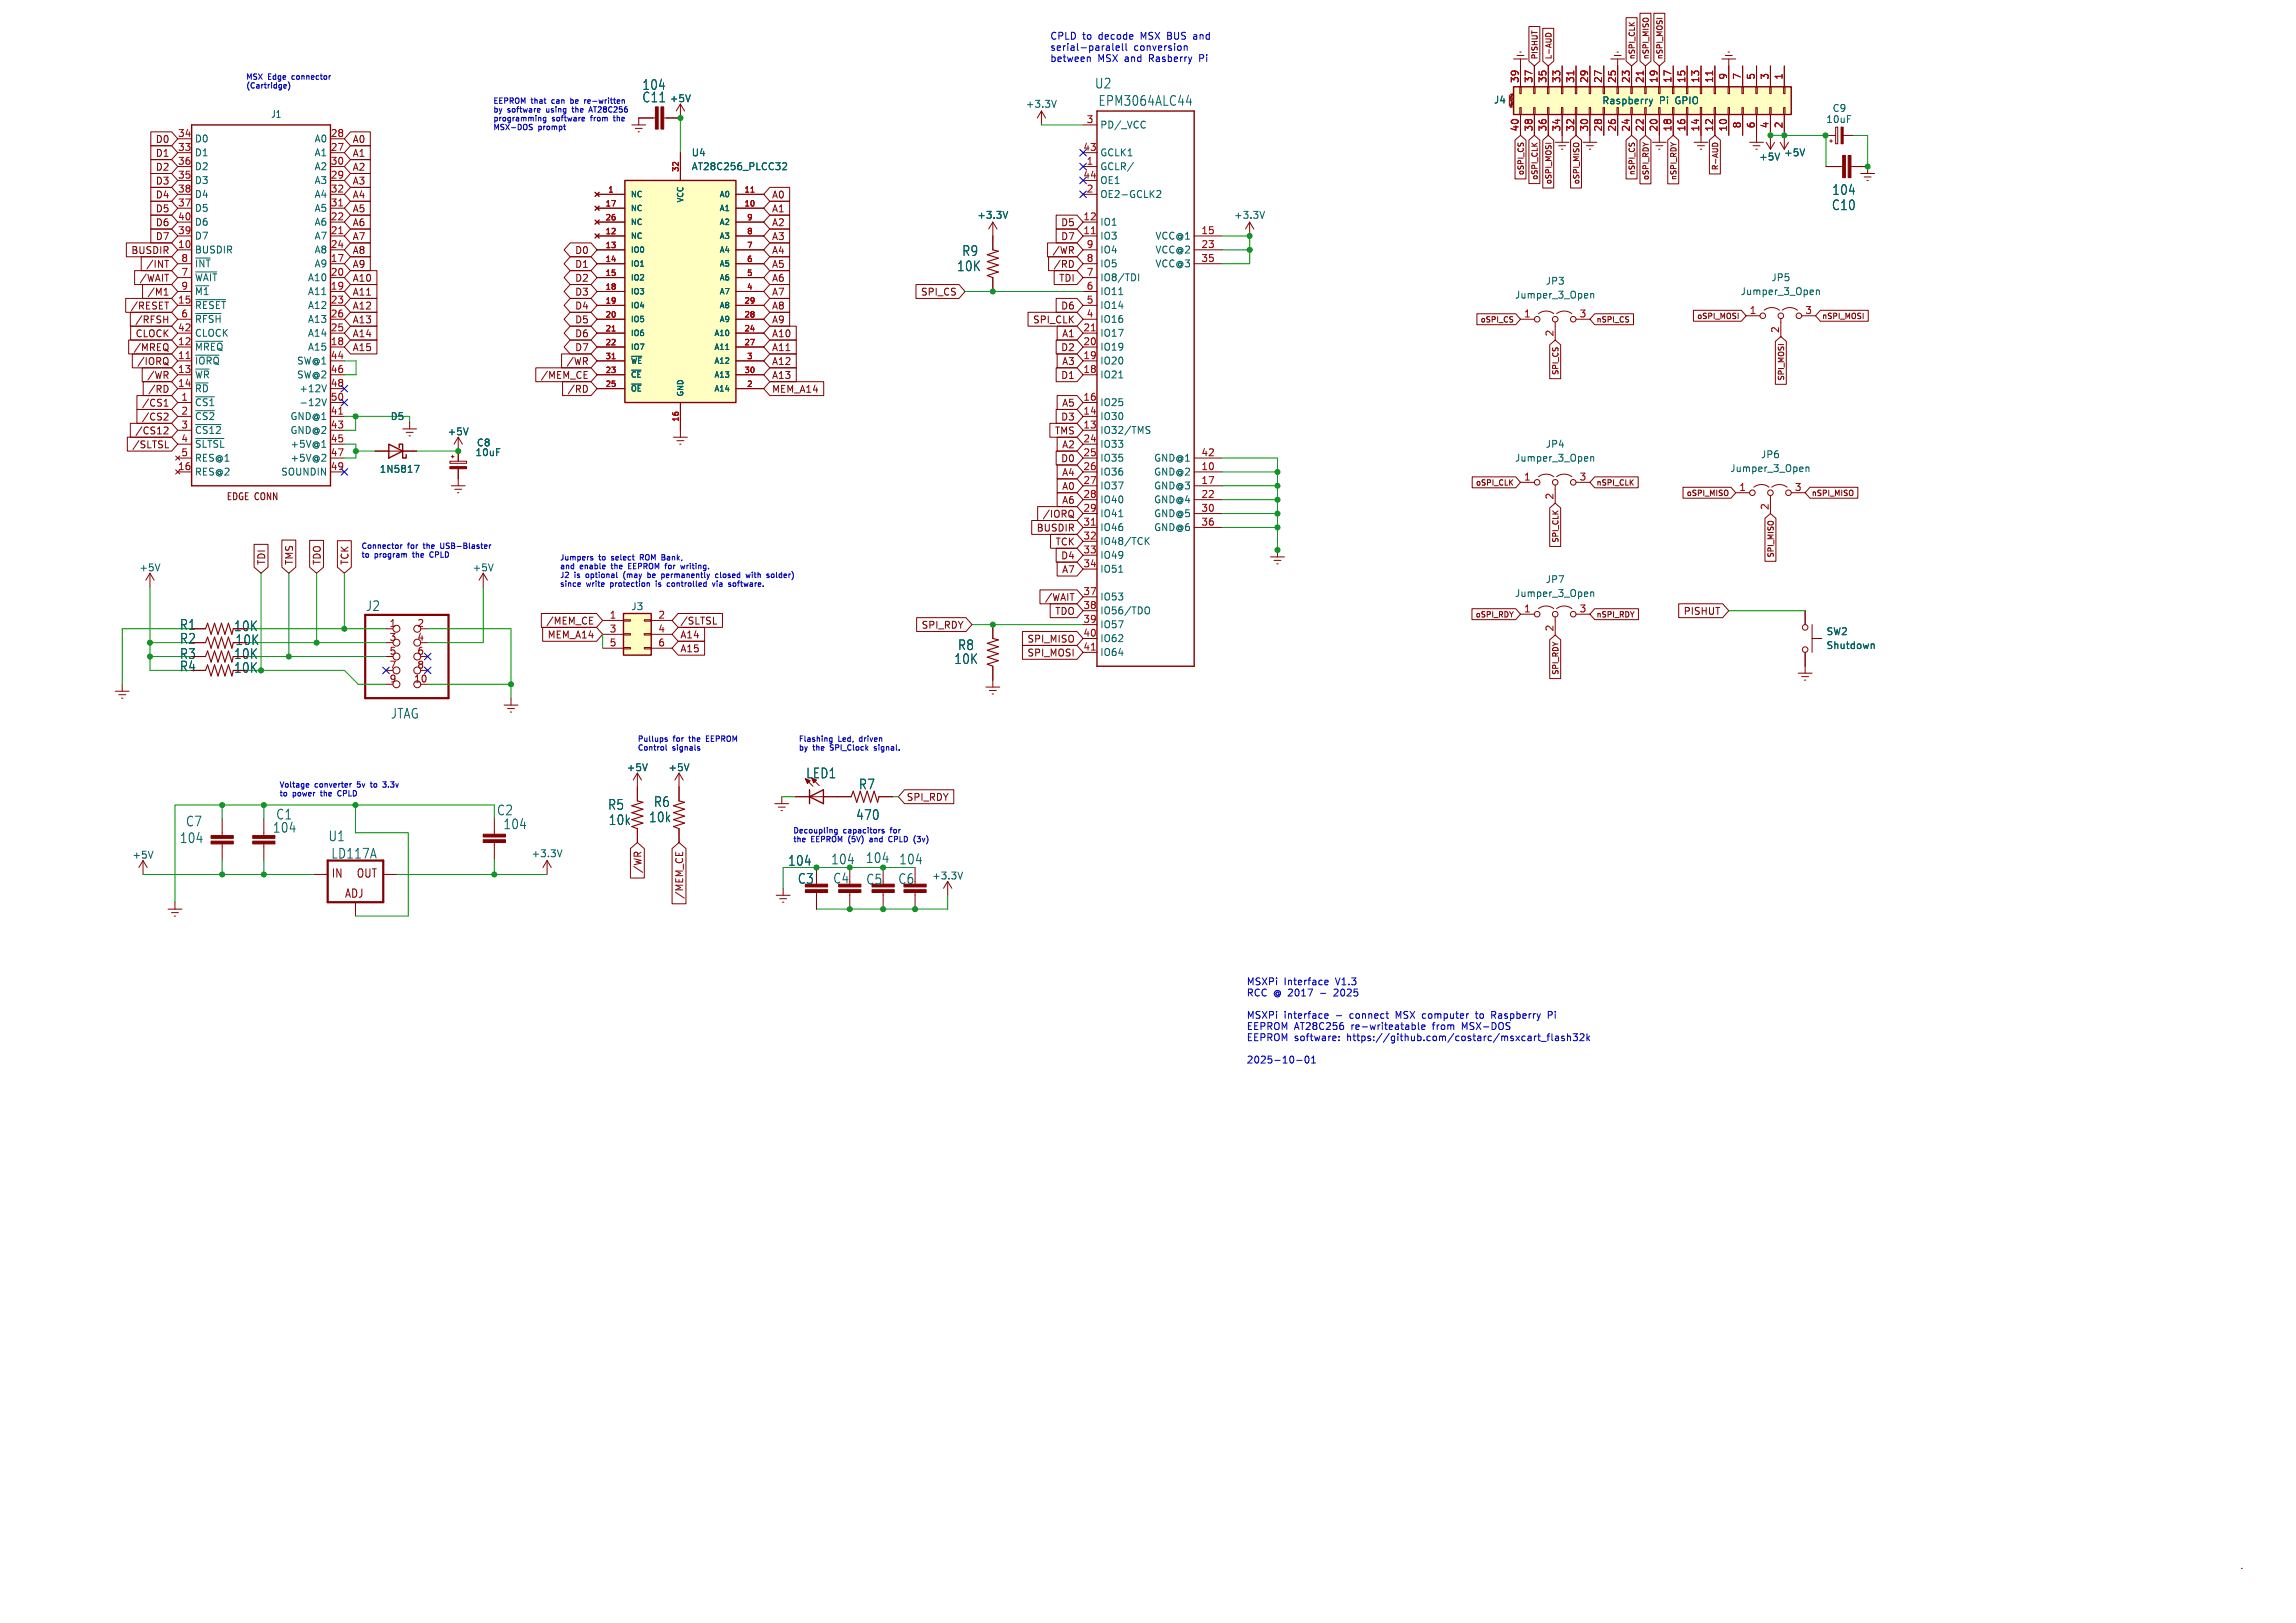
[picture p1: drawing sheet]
<svg xmlns="http://www.w3.org/2000/svg" width="420mm" height="297mm" viewBox="0 0 420 297" stroke-linecap="round" stroke-linejoin="round" font-family="sans-serif">
<defs><g id="words">
<g font-size="2.5" fill="#006464">
<text x="117.4" y="16.7">104</text>
<text x="200.2" y="16.4">U2</text>
<text x="117.4" y="18.9">C11</text>
<text x="200.8" y="19.6">EPM3064ALC44</text>
<text x="335.1" y="35.9">104</text>
<text x="335" y="38.7">C10</text>
<text x="175.9" y="47">R9</text>
<text x="175" y="49.8">10K</text>
<text x="66.9" y="112">J2</text>
<text x="32.8" y="118">R2</text>
<text x="32.8" y="115.5">R1</text>
<text x="175.1" y="119.2">R8</text>
<text x="32.8" y="120.8">R3</text>
<text x="32.8" y="123.1">R4</text>
<text x="42.7" y="120.8">10K</text>
<text x="174.5" y="121.7">10K</text>
<text x="71.4" y="131.7">JTAG</text>
<text x="147.4" y="142.6">LED1</text>
<text x="111.1" y="148.4">R5</text>
<text x="119.5" y="147.9">R6</text>
<text x="157" y="144.7">R7</text>
<text x="32.8" y="154.5">104</text>
<text x="33.9" y="151.4">C7</text>
<text x="49.8" y="152.6">104</text>
<text x="50.4" y="150.2">C1</text>
<text x="60" y="154.2">U1</text>
<text x="92" y="152">104</text>
<text x="111.3" y="151.2">10k</text>
<text x="118.6" y="150.7">10k</text>
<text x="156.5" y="150.3">470</text>
<text x="60.5" y="157.3">LD117A</text>
<text x="144.1" y="158.6">104</text>
<text x="145.9" y="161.9">C3</text>
<text x="152.3" y="161.9">C4</text>
<text x="158.3" y="158.1">104</text>
<text x="164.2" y="162">C6</text>
<text x="164.4" y="158.4">104</text>
<text x="158.4" y="162.1">C5</text>
</g>
<g font-size="2.5" fill="#840000">
<text x="42.7" y="115.7">10K</text>
<text x="43" y="118.3">10K</text>
<text x="42.7" y="123.3">10K</text>
</g>
<g font-size="2.5" fill="#009600">
<text x="90.8" y="149.4">C2</text>
<text x="151.9" y="158.4">104</text>
</g>
<g font-size="2.1" fill="#840000">
<text x="60.6" y="160.8">IN</text>
<text x="65.2" y="160.8">OUT</text>
<text x="63" y="164.5">ADJ</text>
</g>
<g font-size="1.8" fill="#0000c2">
<text x="192" y="7.3">CPLD</text>
<text x="192" y="9.4">serial-paralell</text>
<text x="192" y="11.4">between</text>
<text x="198" y="7.3">to</text>
<text x="200.8" y="11.4">MSX and</text>
<text x="201.1" y="7.3">decode</text>
<text x="207.4" y="9.4">conversion</text>
<text x="209" y="7.3">MSX BUS</text>
<text x="210.5" y="11.4">Rasberry</text>
<text x="219" y="7.3">and</text>
<text x="219.9" y="11.4">Pi</text>
<text x="228" y="180.4">MSXPi</text>
<text x="228" y="182.4">RCC @ 2017</text>
<text x="234.9" y="180.4">Interface</text>
<text x="241.8" y="182.4">-</text>
<text x="244.5" y="180.4">V1.3</text>
<text x="244.5" y="182.4">2025</text>
<text x="228" y="186.5">MSXPi</text>
<text x="228" y="188.6">EEPROM AT28C256</text>
<text x="228" y="190.6">EEPROM software:</text>
<text x="234.9" y="186.5">interface</text>
<text x="244.5" y="186.5">-</text>
<text x="246.5" y="190.6">https://github.com/costarc/msxcart_flash32k</text>
<text x="247.2" y="186.5">connect</text>
<text x="247.3" y="188.6">re-writeatable</text>
<text x="255.8" y="186.5">MSX computer</text>
<text x="262.4" y="188.6">from</text>
<text x="267.9" y="188.6">MSX-DOS</text>
<text x="270.9" y="186.5">to</text>
<text x="273.9" y="186.5">Raspberry</text>
<text x="284.4" y="186.5">Pi</text>
<text x="228" y="194.7">2025-10-01</text>
</g>
<g font-size="1.8" fill="#a90000">
<text x="277.9" y="15.3" transform="rotate(-90 277.9 15.3)">39</text>
<text x="280.4" y="15.3" transform="rotate(-90 280.4 15.3)">37</text>
<text x="283" y="15.3" transform="rotate(-90 283 15.3)">35</text>
<text x="285.5" y="15.3" transform="rotate(-90 285.5 15.3)">33</text>
<text x="288" y="15.3" transform="rotate(-90 288 15.3)">31</text>
<text x="290.6" y="15.3" transform="rotate(-90 290.6 15.3)">29</text>
<text x="293.1" y="15.3" transform="rotate(-90 293.1 15.3)">27</text>
<text x="295.7" y="15.3" transform="rotate(-90 295.7 15.3)">25</text>
<text x="298.2" y="15.3" transform="rotate(-90 298.2 15.3)">23</text>
<text x="300.7" y="15.3" transform="rotate(-90 300.7 15.3)">21</text>
<text x="303.3" y="15.3" transform="rotate(-90 303.3 15.3)">19</text>
<text x="305.8" y="15.3" transform="rotate(-90 305.8 15.3)">17</text>
<text x="308.4" y="15.3" transform="rotate(-90 308.4 15.3)">15</text>
<text x="310.9" y="15.3" transform="rotate(-90 310.9 15.3)">13</text>
<text x="313.4" y="15.3" transform="rotate(-90 313.4 15.3)">11</text>
<text x="316" y="14.7" transform="rotate(-90 316 14.7)">9</text>
<text x="318.5" y="14.7" transform="rotate(-90 318.5 14.7)">7</text>
<text x="321.1" y="14.7" transform="rotate(-90 321.1 14.7)">5</text>
<text x="323.6" y="14.7" transform="rotate(-90 323.6 14.7)">3</text>
<text x="326.1" y="14.7" transform="rotate(-90 326.1 14.7)">1</text>
<text x="198.7" y="22.6">3</text>
<text x="318.5" y="23.6" transform="rotate(-90 318.5 23.6)">8</text>
<text x="321.1" y="23.6" transform="rotate(-90 321.1 23.6)">6</text>
<text x="323.6" y="23.6" transform="rotate(-90 323.6 23.6)">4</text>
<text x="326.1" y="23.6" transform="rotate(-90 326.1 23.6)">2</text>
<text x="32.5" y="25.1">34</text>
<text x="32.5" y="27.7">33</text>
<text x="60.4" y="25.1">28</text>
<text x="60.4" y="27.7">27</text>
<text x="198.1" y="27.7">43</text>
<text x="277.9" y="24.2" transform="rotate(-90 277.9 24.2)">40</text>
<text x="280.4" y="24.2" transform="rotate(-90 280.4 24.2)">38</text>
<text x="283" y="24.2" transform="rotate(-90 283 24.2)">36</text>
<text x="285.5" y="24.2" transform="rotate(-90 285.5 24.2)">34</text>
<text x="288" y="24.2" transform="rotate(-90 288 24.2)">32</text>
<text x="290.6" y="24.2" transform="rotate(-90 290.6 24.2)">30</text>
<text x="293.1" y="24.2" transform="rotate(-90 293.1 24.2)">28</text>
<text x="295.7" y="24.2" transform="rotate(-90 295.7 24.2)">26</text>
<text x="298.2" y="24.2" transform="rotate(-90 298.2 24.2)">24</text>
<text x="300.7" y="24.2" transform="rotate(-90 300.7 24.2)">22</text>
<text x="303.3" y="24.2" transform="rotate(-90 303.3 24.2)">20</text>
<text x="305.8" y="24.2" transform="rotate(-90 305.8 24.2)">18</text>
<text x="308.4" y="24.2" transform="rotate(-90 308.4 24.2)">16</text>
<text x="310.9" y="24.2" transform="rotate(-90 310.9 24.2)">14</text>
<text x="313.4" y="24.2" transform="rotate(-90 313.4 24.2)">12</text>
<text x="316" y="24.2" transform="rotate(-90 316 24.2)">10</text>
<text x="32.5" y="30.2">36</text>
<text x="32.5" y="32.8">35</text>
<text x="32.5" y="35.3">38</text>
<text x="60.4" y="30.2">30</text>
<text x="60.4" y="32.8">29</text>
<text x="60.4" y="35.3">32</text>
<text x="198.1" y="32.8">44</text>
<text x="198.7" y="30.2">1</text>
<text x="198.7" y="35.3">2</text>
<text x="32.5" y="37.8">37</text>
<text x="32.5" y="40.4">40</text>
<text x="60.4" y="37.8">31</text>
<text x="60.4" y="40.4">22</text>
<text x="198.1" y="40.4">12</text>
<text x="32.5" y="42.9">39</text>
<text x="32.5" y="45.5">10</text>
<text x="60.4" y="42.9">21</text>
<text x="60.4" y="45.5">24</text>
<text x="198.1" y="42.9">11</text>
<text x="198.7" y="45.5">9</text>
<text x="219.7" y="42.9">15</text>
<text x="219.7" y="45.5">23</text>
<text x="33.1" y="48">8</text>
<text x="33.1" y="50.5">7</text>
<text x="33.1" y="53.1">9</text>
<text x="60.4" y="48">17</text>
<text x="60.4" y="50.5">20</text>
<text x="60.4" y="53.1">19</text>
<text x="198.7" y="48">8</text>
<text x="198.7" y="50.5">7</text>
<text x="198.7" y="53.1">6</text>
<text x="219.7" y="48">35</text>
<text x="32.5" y="55.6">15</text>
<text x="33.1" y="58.2">6</text>
<text x="60.4" y="55.6">23</text>
<text x="60.4" y="58.2">26</text>
<text x="198.7" y="55.6">5</text>
<text x="198.7" y="58.2">4</text>
<text x="278.7" y="58.2">1</text>
<text x="288.9" y="58.2">3</text>
<text x="320" y="57.5">1</text>
<text x="330.1" y="57.5">3</text>
<text x="32.5" y="60.7">42</text>
<text x="32.5" y="63.2">12</text>
<text x="32.5" y="65.8">11</text>
<text x="60.4" y="60.7">25</text>
<text x="60.4" y="63.2">18</text>
<text x="60.4" y="65.8">44</text>
<text x="198.1" y="60.7">21</text>
<text x="198.1" y="63.2">20</text>
<text x="198.1" y="65.8">19</text>
<text x="284.2" y="61.7" transform="rotate(-90 284.2 61.7)">2</text>
<text x="325.5" y="61" transform="rotate(-90 325.5 61)">2</text>
<text x="32.5" y="68.3">13</text>
<text x="32.5" y="70.9">14</text>
<text x="60.4" y="68.3">46</text>
<text x="60.4" y="70.9">48</text>
<text x="198.1" y="68.3">18</text>
<text x="33.1" y="73.4">1</text>
<text x="33.1" y="75.9">2</text>
<text x="60.4" y="73.4">50</text>
<text x="60.4" y="75.9">41</text>
<text x="198.1" y="73.4">16</text>
<text x="198.1" y="75.9">14</text>
<text x="33.1" y="78.5">3</text>
<text x="33.1" y="81">4</text>
<text x="33.1" y="83.6">5</text>
<text x="60.4" y="78.5">43</text>
<text x="60.4" y="81">45</text>
<text x="60.4" y="83.6">47</text>
<text x="198.1" y="78.5">13</text>
<text x="198.1" y="81">24</text>
<text x="198.1" y="83.6">25</text>
<text x="219.7" y="83.6">42</text>
<text x="32.5" y="86.1">16</text>
<text x="60.4" y="86.1">49</text>
<text x="198.1" y="86.1">26</text>
<text x="198.1" y="88.6">27</text>
<text x="219.7" y="86.1">10</text>
<text x="219.7" y="88.6">17</text>
<text x="278.7" y="88">1</text>
<text x="288.9" y="88">3</text>
<text x="318.1" y="89.9">1</text>
<text x="328.2" y="89.9">3</text>
<text x="198.1" y="91.2">28</text>
<text x="198.1" y="93.7">29</text>
<text x="219.7" y="91.2">22</text>
<text x="219.7" y="93.7">30</text>
<text x="284.2" y="91.5" transform="rotate(-90 284.2 91.5)">2</text>
<text x="323.6" y="93.4" transform="rotate(-90 323.6 93.4)">2</text>
<text x="198.1" y="96.3">31</text>
<text x="198.1" y="98.8">32</text>
<text x="198.1" y="101.3">33</text>
<text x="219.7" y="96.3">36</text>
<text x="198.1" y="103.9">34</text>
<text x="111.4" y="113.3">1</text>
<text x="120.3" y="113.3">2</text>
<text x="198.1" y="109">37</text>
<text x="198.1" y="111.5">38</text>
<text x="278.7" y="112.1">1</text>
<text x="288.9" y="112.1">3</text>
<text x="71.2" y="114.8">1</text>
<text x="71.2" y="117.3">3</text>
<text x="71.2" y="119.9">5</text>
<text x="76.3" y="114.8">2</text>
<text x="76.3" y="117.3">4</text>
<text x="76.3" y="119.9">6</text>
<text x="111.4" y="115.8">3</text>
<text x="111.4" y="118.4">5</text>
<text x="120.3" y="115.8">4</text>
<text x="120.3" y="118.4">6</text>
<text x="198.1" y="114">39</text>
<text x="198.1" y="116.6">40</text>
<text x="198.1" y="119.1">41</text>
<text x="284.2" y="115.6" transform="rotate(-90 284.2 115.6)">2</text>
<text x="71.2" y="122.4">7</text>
<text x="71.2" y="125">9</text>
<text x="75.7" y="125">10</text>
<text x="76.3" y="122.4">8</text>
</g>
<g font-size="1.8" fill="#006464">
<text x="49.5" y="21.8">J1</text>
<text x="122.4" y="18.9">+5V</text>
<text x="187.6" y="19.9">+3.3V</text>
<text x="201.2" y="23.7">PD/_VCC</text>
<text x="273.2" y="19.2">J4</text>
<text x="293" y="19.3">Raspberry</text>
<text x="303.5" y="19.3">Pi</text>
<text x="306.6" y="19.3">GPIO</text>
<text x="334" y="22.7">10uF</text>
<text x="335.1" y="20.7">C9</text>
<text x="35.6" y="26.3">D0</text>
<text x="35.6" y="28.8">D1</text>
<text x="57.4" y="26.3">A0</text>
<text x="57.4" y="28.8">A1</text>
<text x="126.4" y="28.8">U4</text>
<text x="201.2" y="28.8">GCLK1</text>
<text x="321.7" y="29.6">+5V</text>
<text x="326.3" y="28.8">+5V</text>
<text x="35.6" y="31.3">D2</text>
<text x="35.6" y="33.9">D3</text>
<text x="57.4" y="31.3">A2</text>
<text x="57.4" y="33.9">A3</text>
<text x="126.4" y="31.3">AT28C256_PLCC32</text>
<text x="201.2" y="31.3">GCLR/</text>
<text x="201.2" y="33.9">OE1</text>
<text x="35.6" y="36.4">D4</text>
<text x="35.6" y="39">D5</text>
<text x="35.6" y="41.5">D6</text>
<text x="57.4" y="36.4">A4</text>
<text x="57.4" y="39">A5</text>
<text x="57.4" y="41.5">A6</text>
<text x="178.7" y="40.2">+3.3V</text>
<text x="201.2" y="36.4">OE2-GCLK2</text>
<text x="201.2" y="41.5">IO1</text>
<text x="225.6" y="40.2">+3.3V</text>
<text x="35.6" y="44">D7</text>
<text x="35.6" y="46.6">BUSDIR</text>
<text x="57.4" y="44">A7</text>
<text x="57.4" y="46.6">A8</text>
<text x="201.2" y="44">IO3</text>
<text x="201.2" y="46.6">IO4</text>
<text x="211.3" y="44">VCC@1</text>
<text x="211.3" y="46.6">VCC@2</text>
<text x="35.6" y="49.1">~{INT}</text>
<text x="35.6" y="51.7">~{WAIT}</text>
<text x="56.2" y="51.7">A10</text>
<text x="57.4" y="49.1">A9</text>
<text x="201.2" y="49.1">IO5</text>
<text x="201.2" y="51.7">IO8/TDI</text>
<text x="211.3" y="49.1">VCC@3</text>
<text x="282.7" y="52.3">JP3</text>
<text x="323.9" y="51.7">JP5</text>
<text x="35.6" y="54.2">~{M1}</text>
<text x="35.6" y="56.7">~{RESET}</text>
<text x="35.6" y="59.3">~{RFSH}</text>
<text x="56.2" y="54.2">A11</text>
<text x="56.2" y="56.7">A12</text>
<text x="56.2" y="59.3">A13</text>
<text x="201.2" y="54.2">IO11</text>
<text x="201.2" y="56.7">IO14</text>
<text x="201.2" y="59.3">IO16</text>
<text x="277" y="54.8">Jumper_3_Open</text>
<text x="318.3" y="54.2">Jumper_3_Open</text>
<text x="35.6" y="61.8">CLOCK</text>
<text x="35.6" y="64.4">~{MREQ}</text>
<text x="56.2" y="61.8">A14</text>
<text x="56.2" y="64.4">A15</text>
<text x="201.2" y="61.8">IO17</text>
<text x="201.2" y="64.4">IO19</text>
<text x="35.6" y="66.9">~{IORQ}</text>
<text x="35.6" y="69.4">~{WR}</text>
<text x="35.6" y="72">~{RD}</text>
<text x="54.2" y="66.9">SW@1</text>
<text x="54.2" y="69.4">SW@2</text>
<text x="54.7" y="72">+12V</text>
<text x="201.2" y="66.9">IO20</text>
<text x="201.2" y="69.4">IO21</text>
<text x="35.6" y="74.5">~{CS1}</text>
<text x="35.6" y="77.1">~{CS2}</text>
<text x="53" y="77.1">GND@1</text>
<text x="54.7" y="74.5">-12V</text>
<text x="71.4" y="77.1">D5</text>
<text x="201.2" y="74.5">IO25</text>
<text x="201.2" y="77.1">IO30</text>
<text x="35.6" y="79.6">~{CS12}</text>
<text x="35.6" y="82.1">~{SLTSL}</text>
<text x="53" y="79.6">GND@2</text>
<text x="53" y="82.1">+5V@1</text>
<text x="81.8" y="79.9">+5V</text>
<text x="86.9" y="83.7">10uF</text>
<text x="87.1" y="81.9">C8</text>
<text x="201.2" y="79.6">IO32/TMS</text>
<text x="201.2" y="82.1">IO33</text>
<text x="282.7" y="82.1">JP4</text>
<text x="35.6" y="84.7">RES@1</text>
<text x="35.6" y="87.2">RES@2</text>
<text x="51.3" y="87.2">SOUNDIN</text>
<text x="53" y="84.7">+5V@2</text>
<text x="69.4" y="86.7">1N5817</text>
<text x="201.2" y="84.7">IO35</text>
<text x="201.2" y="87.2">IO36</text>
<text x="201.2" y="89.8">IO37</text>
<text x="211" y="84.7">GND@1</text>
<text x="211" y="87.2">GND@2</text>
<text x="211" y="89.8">GND@3</text>
<text x="277" y="84.7">Jumper_3_Open</text>
<text x="316.4" y="86.6">Jumper_3_Open</text>
<text x="322" y="84">JP6</text>
<text x="201.2" y="92.3">IO40</text>
<text x="201.2" y="94.8">IO41</text>
<text x="211" y="92.3">GND@4</text>
<text x="211" y="94.8">GND@5</text>
<text x="201.2" y="97.4">IO46</text>
<text x="201.2" y="99.9">IO48/TCK</text>
<text x="211" y="97.4">GND@6</text>
<text x="25.4" y="104.7">+5V</text>
<text x="86.4" y="104.7">+5V</text>
<text x="201.2" y="102.5">IO49</text>
<text x="201.2" y="105">IO51</text>
<text x="282.7" y="106.9">JP7</text>
<text x="115.4" y="111.9">J3</text>
<text x="201.2" y="110.1">IO53</text>
<text x="201.2" y="112.6">IO56/TDO</text>
<text x="277" y="109.4">Jumper_3_Open</text>
<text x="201.2" y="115.2">IO57</text>
<text x="201.2" y="117.7">IO62</text>
<text x="334" y="119">Shutdown</text>
<text x="334" y="116.4">SW2</text>
<text x="201.2" y="120.2">IO64</text>
<text x="114.5" y="141.3">+5V</text>
<text x="122.2" y="141.3">+5V</text>
<text x="24.1" y="157.3">+5V</text>
<text x="97.1" y="157.1">+3.3V</text>
<text x="170.4" y="161.1">+3.3V</text>
</g>
<g font-size="1.8" fill="#840000">
<text x="28.4" y="26.4">D0</text>
<text x="28.4" y="28.9">D1</text>
<text x="64.4" y="26.4">A0</text>
<text x="64.4" y="28.9">A1</text>
<text x="28.4" y="34">D3</text>
<text x="28.4" y="31.4">D2</text>
<text x="64.4" y="34">A3</text>
<text x="64.4" y="31.4">A2</text>
<text x="28.4" y="41.6">D6</text>
<text x="28.4" y="39.1">D5</text>
<text x="28.4" y="36.5">D4</text>
<text x="64.4" y="36.5">A4</text>
<text x="64.4" y="41.6">A6</text>
<text x="64.4" y="39.1">A5</text>
<text x="141.1" y="36.5">A0</text>
<text x="141.1" y="39.1">A1</text>
<text x="141.1" y="41.6">A2</text>
<text x="194" y="41.6">D5</text>
<text x="23.9" y="46.7">BUSDIR</text>
<text x="28.4" y="44.1">D7</text>
<text x="64.4" y="46.7">A8</text>
<text x="64.4" y="44.1">A7</text>
<text x="105.1" y="46.7">D0</text>
<text x="141.1" y="46.7">A4</text>
<text x="141.1" y="44.1">A3</text>
<text x="192.4" y="46.7">/WR</text>
<text x="194" y="44.1">D7</text>
<text x="25.4" y="51.8">/WAIT</text>
<text x="26.6" y="49.2">/INT</text>
<text x="64.4" y="51.8">A10</text>
<text x="64.4" y="49.2">A9</text>
<text x="105.1" y="49.2">D1</text>
<text x="105.1" y="51.8">D2</text>
<text x="141.1" y="51.8">A6</text>
<text x="141.1" y="49.2">A5</text>
<text x="192.6" y="49.2">/RD</text>
<text x="193.6" y="51.8">TDI</text>
<text x="23.8" y="56.8">/RESET</text>
<text x="24.7" y="59.4">/RFSH</text>
<text x="26.9" y="54.3">/M1</text>
<text x="64.4" y="54.3">A11</text>
<text x="64.4" y="56.8">A12</text>
<text x="64.4" y="59.4">A13</text>
<text x="105.1" y="54.3">D3</text>
<text x="105.1" y="59.4">D5</text>
<text x="105.1" y="56.8">D4</text>
<text x="141.1" y="54.3">A7</text>
<text x="141.1" y="56.8">A8</text>
<text x="141.1" y="59.4">A9</text>
<text x="168.4" y="54.3">SPI_CS</text>
<text x="188.9" y="59.4">SPI_CLK</text>
<text x="194" y="56.8">D6</text>
<text x="24.3" y="64.5">/MREQ</text>
<text x="24.7" y="61.9">CLOCK</text>
<text x="64.4" y="61.9">A14</text>
<text x="64.4" y="64.5">A15</text>
<text x="105.1" y="64.5">D7</text>
<text x="105.1" y="61.9">D6</text>
<text x="141.1" y="64.5">A11</text>
<text x="141.1" y="61.9">A10</text>
<text x="194" y="64.5">D2</text>
<text x="194.2" y="61.9">A1</text>
<text x="25" y="67">/IORQ</text>
<text x="26.8" y="69.5">/WR</text>
<text x="98.8" y="69.5">/MEM_CE</text>
<text x="103.5" y="67">/WR</text>
<text x="141.1" y="67">A12</text>
<text x="141.1" y="69.5">A13</text>
<text x="194" y="69.5">D1</text>
<text x="194.2" y="67">A3</text>
<text x="25.9" y="74.6">/CS1</text>
<text x="25.9" y="77.2">/CS2</text>
<text x="27" y="72.1">/RD</text>
<text x="103.7" y="72.1">/RD</text>
<text x="141.1" y="72.1">MEM_A14</text>
<text x="194" y="77.2">D3</text>
<text x="194.2" y="74.6">A5</text>
<text x="24.1" y="82.2">/SLTSL</text>
<text x="24.7" y="79.7">/CS12</text>
<text x="192.9" y="79.7">TMS</text>
<text x="194.2" y="82.2">A2</text>
<text x="194" y="84.8">D0</text>
<text x="194.2" y="89.9">A0</text>
<text x="194.2" y="87.3">A4</text>
<text x="41.4" y="91.7">EDGE CONN</text>
<text x="190.6" y="94.9">/IORQ</text>
<text x="194.2" y="92.4">A6</text>
<text x="189.5" y="97.5">BUSDIR</text>
<text x="193" y="100">TCK</text>
<text x="48.7" y="103.5" transform="rotate(-90 48.7 103.5)">TDI</text>
<text x="53.8" y="103.5" transform="rotate(-90 53.8 103.5)">TMS</text>
<text x="58.9" y="103.5" transform="rotate(-90 58.9 103.5)">TDO</text>
<text x="63.9" y="103.5" transform="rotate(-90 63.9 103.5)">TCK</text>
<text x="194" y="102.6">D4</text>
<text x="194.2" y="105.1">A7</text>
<text x="191" y="110.2">/WAIT</text>
<text x="192.9" y="112.7">TDO</text>
<text x="307.9" y="112.7">PISHUT</text>
<text x="99.8" y="114.5">/MEM_CE</text>
<text x="100.1" y="117">MEM_A14</text>
<text x="124.4" y="119.6">A15</text>
<text x="124.4" y="117">A14</text>
<text x="124.4" y="114.5">/SLTSL</text>
<text x="168.5" y="115.3">SPI_RDY</text>
<text x="187.8" y="117.8">SPI_MISO</text>
<text x="187.8" y="120.3">SPI_MOSI</text>
<text x="165.8" y="146.8">SPI_RDY</text>
<text x="117.5" y="159.9" transform="rotate(-90 117.5 159.9)">/WR</text>
<text x="125.2" y="164.6" transform="rotate(-90 125.2 164.6)">/MEM_CE</text>
</g>
<g font-size="1.4" fill="#840000">
<text x="281.5" y="10.9" transform="rotate(-90 281.5 10.9)">PISHUT</text>
<text x="284" y="10.9" transform="rotate(-90 284 10.9)">L-AUD</text>
<text x="299.2" y="10.9" transform="rotate(-90 299.2 10.9)">nSPI_CLK</text>
<text x="301.8" y="10.9" transform="rotate(-90 301.8 10.9)">nSPI_MISO</text>
<text x="304.3" y="10.9" transform="rotate(-90 304.3 10.9)">nSPI_MOSI</text>
<text x="278.9" y="32.2" transform="rotate(-90 278.9 32.2)">oSPI_CS</text>
<text x="281.5" y="33.1" transform="rotate(-90 281.5 33.1)">oSPI_CLK</text>
<text x="284" y="33.9" transform="rotate(-90 284 33.9)">oSPI_MOSI</text>
<text x="289.1" y="33.9" transform="rotate(-90 289.1 33.9)">oSPI_MISO</text>
<text x="299.2" y="32.2" transform="rotate(-90 299.2 32.2)">nSPI_CS</text>
<text x="301.8" y="33.1" transform="rotate(-90 301.8 33.1)">oSPI_RDY</text>
<text x="306.9" y="33.1" transform="rotate(-90 306.9 33.1)">nSPI_RDY</text>
<text x="314.5" y="31.3" transform="rotate(-90 314.5 31.3)">R-AUD</text>
<text x="270.7" y="59.2">oSPI_CS</text>
<text x="292" y="59.2">nSPI_CS</text>
<text x="310.3" y="58.6">oSPI_MOSI</text>
<text x="333.2" y="58.6">nSPI_MOSI</text>
<text x="285.3" y="68.8" transform="rotate(-90 285.3 68.8)">SPI_CS</text>
<text x="326.6" y="69.8" transform="rotate(-90 326.6 69.8)">SPI_MOSI</text>
<text x="269.8" y="89.1">oSPI_CLK</text>
<text x="292" y="89.1">nSPI_CLK</text>
<text x="308.4" y="91">oSPI_MISO</text>
<text x="331.3" y="91">nSPI_MISO</text>
<text x="285.3" y="99.5" transform="rotate(-90 285.3 99.5)">SPI_CLK</text>
<text x="324.6" y="102.2" transform="rotate(-90 324.6 102.2)">SPI_MISO</text>
<text x="269.8" y="113.2">oSPI_RDY</text>
<text x="292" y="113.2">nSPI_RDY</text>
<text x="285.3" y="123.6" transform="rotate(-90 285.3 123.6)">SPI_RDY</text>
</g>
<g font-size="1.4" fill="#0000c2">
<text x="45" y="14.7">MSX</text>
<text x="45" y="16.3">(Cartridge)</text>
<text x="49" y="14.7">Edge</text>
<text x="53.6" y="14.7">connector</text>
<text x="90.2" y="19.1">EEPROM</text>
<text x="90.2" y="20.7">by</text>
<text x="90.2" y="22.3">programming</text>
<text x="90.2" y="23.9">MSX-DOS</text>
<text x="92.9" y="20.7">software</text>
<text x="97.2" y="19.1">that</text>
<text x="98.5" y="23.9">prompt</text>
<text x="100.2" y="20.7">using</text>
<text x="101" y="22.3">software</text>
<text x="101.2" y="19.1">can</text>
<text x="104.8" y="19.1">be</text>
<text x="105.2" y="20.7">the</text>
<text x="107.6" y="19.1">re-written</text>
<text x="108.3" y="22.3">from</text>
<text x="108.5" y="20.7">AT28C256</text>
<text x="112.8" y="22.3">the</text>
<text x="66" y="100.5">Connector</text>
<text x="74.6" y="100.5">for</text>
<text x="77.7" y="100.5">the</text>
<text x="81" y="100.5">USB-Blaster</text>
<text x="66" y="102.1">to</text>
<text x="68.5" y="102.1">program</text>
<text x="75.7" y="102.1">the</text>
<text x="79.1" y="102.1">CPLD</text>
<text x="102.4" y="102.6">Jumpers</text>
<text x="102.4" y="104.2">and</text>
<text x="102.4" y="105.8">J2</text>
<text x="102.4" y="107.4">since</text>
<text x="105.1" y="105.8">is</text>
<text x="106.1" y="104.2">enable</text>
<text x="107.3" y="107.4">write</text>
<text x="107.4" y="105.8">optional</text>
<text x="109.6" y="102.6">to</text>
<text x="111.9" y="107.4">protection</text>
<text x="112.1" y="102.6">select</text>
<text x="112.1" y="104.2">the</text>
<text x="114.5" y="105.8">(may</text>
<text x="115.4" y="104.2">EEPROM</text>
<text x="117.6" y="102.6">ROM Bank,</text>
<text x="119.2" y="105.8">be</text>
<text x="120.5" y="107.4">is</text>
<text x="122" y="105.8">permanently</text>
<text x="122.4" y="104.2">for</text>
<text x="122.8" y="107.4">controlled</text>
<text x="125.6" y="104.2">writing.</text>
<text x="131.4" y="107.4">via</text>
<text x="132.1" y="105.8">closed</text>
<text x="134.5" y="107.4">software.</text>
<text x="138" y="105.8">with</text>
<text x="142" y="105.8">solder)</text>
<text x="116.6" y="135.8">Pullups</text>
<text x="116.6" y="137.4">Control</text>
<text x="123" y="137.4">signals</text>
<text x="123.2" y="135.8">for</text>
<text x="126.3" y="135.8">the</text>
<text x="129.6" y="135.8">EEPROM</text>
<text x="146" y="135.8">Flashing</text>
<text x="146" y="137.4">by</text>
<text x="148.7" y="137.4">the</text>
<text x="152.1" y="137.4">SPI_Clock</text>
<text x="153.4" y="135.8">Led,</text>
<text x="157.4" y="135.8">driven</text>
<text x="160.4" y="137.4">signal.</text>
<text x="51.1" y="144.2">Voltage</text>
<text x="51.1" y="145.8">to</text>
<text x="53.5" y="145.8">power</text>
<text x="57.6" y="144.2">converter</text>
<text x="58.9" y="145.8">the</text>
<text x="62.3" y="145.8">CPLD</text>
<text x="65.6" y="144.2">5v</text>
<text x="68.3" y="144.2">to</text>
<text x="70.8" y="144.2">3.3v</text>
<text x="145" y="152.6">Decoupling</text>
<text x="145" y="154.2">the</text>
<text x="148.4" y="154.2">EEPROM</text>
<text x="154.3" y="152.6">capacitors</text>
<text x="155.4" y="154.2">(5V)</text>
<text x="159.6" y="154.2">and</text>
<text x="163.1" y="152.6">for</text>
<text x="163.3" y="154.2">CPLD</text>
<text x="168.1" y="154.2">(3v)</text>
</g>
<g font-size="1.4" fill="#a90000">
<text x="111.1" y="35.3">1</text>
<text x="124.2" y="31.6" transform="rotate(-90 124.2 31.6)">32</text>
<text x="136.1" y="35.3">11</text>
<text x="110.7" y="37.8">17</text>
<text x="110.7" y="40.4">26</text>
<text x="136.1" y="37.8">10</text>
<text x="136.5" y="40.4">9</text>
<text x="110.7" y="42.9">12</text>
<text x="110.7" y="45.5">13</text>
<text x="136.5" y="42.9">8</text>
<text x="136.5" y="45.5">7</text>
<text x="110.7" y="48">14</text>
<text x="110.7" y="50.5">15</text>
<text x="110.7" y="53.1">18</text>
<text x="136.5" y="48">6</text>
<text x="136.5" y="50.5">5</text>
<text x="136.5" y="53.1">4</text>
<text x="110.7" y="55.6">19</text>
<text x="110.7" y="58.2">20</text>
<text x="136.1" y="55.6">29</text>
<text x="136.1" y="58.2">28</text>
<text x="110.7" y="60.7">21</text>
<text x="110.7" y="63.2">22</text>
<text x="110.7" y="65.8">31</text>
<text x="136.1" y="60.7">24</text>
<text x="136.1" y="63.2">27</text>
<text x="136.5" y="65.8">3</text>
<text x="110.7" y="68.3">23</text>
<text x="110.7" y="70.9">25</text>
<text x="136.1" y="68.3">30</text>
<text x="136.5" y="70.9">2</text>
<text x="124.2" y="77.3" transform="rotate(-90 124.2 77.3)">16</text>
</g>
<g font-size="1.4" fill="#006464">
<text x="115.3" y="36.3">NC</text>
<text x="115.3" y="38.8">NC</text>
<text x="115.3" y="41.4">NC</text>
<text x="125.2" y="37.2" transform="rotate(-90 125.2 37.2)">VCC</text>
<text x="131.5" y="36.3">A0</text>
<text x="131.5" y="38.8">A1</text>
<text x="131.5" y="41.4">A2</text>
<text x="115.3" y="43.9">NC</text>
<text x="115.3" y="46.5">IO0</text>
<text x="131.5" y="43.9">A3</text>
<text x="131.5" y="46.5">A4</text>
<text x="115.3" y="49">IO1</text>
<text x="115.3" y="51.5">IO2</text>
<text x="131.5" y="49">A5</text>
<text x="131.5" y="51.5">A6</text>
<text x="115.3" y="54.1">IO3</text>
<text x="115.3" y="56.6">IO4</text>
<text x="115.3" y="59.2">IO5</text>
<text x="131.5" y="54.1">A7</text>
<text x="131.5" y="56.6">A8</text>
<text x="131.5" y="59.2">A9</text>
<text x="115.3" y="61.7">IO6</text>
<text x="115.3" y="64.2">IO7</text>
<text x="130.5" y="61.7">A10</text>
<text x="130.5" y="64.2">A11</text>
<text x="115.3" y="66.8">~{WE}</text>
<text x="115.3" y="69.3">~{CE}</text>
<text x="115.3" y="71.9">~{OE}</text>
<text x="130.5" y="66.8">A12</text>
<text x="130.5" y="69.3">A13</text>
<text x="130.5" y="71.9">A14</text>
<text x="125.2" y="72.6" transform="rotate(-90 125.2 72.6)">GND</text>
</g>
<text font-size=".5" fill="#840000" x="276.9" y="19.9" transform="rotate(-90 276.9 19.9)">Mounting</text>
</g></defs>
<g fill="none" stroke="#840000" stroke-width=".18">
<path d="M302.3 26h2.5M302.9 26.7h1.3M303.4 27.3h.3M303.5 24.8v1.2M309.9 26h2.5M310.5 26.7h1.3M311 27.3h.3M311.1 24.8v1.2M320 26h2.6M320.7 26.7h1.2M321.2 27.3h.2M321.3 24.8v1.2"/>
<path d="M323.1 26l.7 1.3M323.8 24.8v2.5M324.6 26l-.8 1.3M325.6 26l.8 1.3M326.4 24.8v2.5M327.2 26l-.8 1.3M26.2 157.5l-.8 1.3M26.2 157.5l.7 1.3M26.2 157.5v2.5M48.3 149.9v3M48.3 154.4v3.1M90.4 149.6v3.1"/>
<path d="M90.4 154.2v3M100.1 157.5l-.8 1.3M100.1 157.5l.7 1.3M100.1 157.5v2.5M116.6 141.5l-.8 1.2M116.6 141.5l.7 1.2M116.6 141.5v5.1M116.6 151.6v2.6M124.2 141.5v5.1M124.2 151.6v2.6M124.2 141.5l-.8 1.2M124.2 141.5l.8 1.2"/>
<path d="M141.7 147.1h2.6M142.4 147.7h1.2M142.9 148.3h.2M143 145.8v1.3M145.5 145.8h10.2M147.3 142.5l1.4 1.4M148.5 142.4l1.4 1.4M149.4 158.8v3M160.8 145.8h2.5M142 163.8h2.5M142.6 164.5h1.3M143.1 165.1h.3"/>
<path d="M143.3 162.6v1.2M149.4 163.3v3.1M410 287h.1"/>
</g>
<g fill="#840000" stroke="#840000" stroke-width=".18">
<path d="M46.2 153.9h4.1v.5h-4.1z"/>
<path d="M46.2 152.9h4.1v.5h-4.1z"/>
<path d="M147.3 161.8h4.1v.5h-4.1z"/>
<path d="M147.3 162.8h4.1v.5h-4.1z"/>
<path d="M88.4 153.7h4.1v.5h-4.1z"/>
<path d="M88.4 152.7h4.1v.5h-4.1z"/>
</g>
<path d="M116.6 146.6l1 .2-2 .6 2 .7-2 .6 2 .7-2 .6 2 .6-2 .7 1 .3M124.2 146.6l1 .2-2 .6 2 .7-2 .6 2 .7-2 .6 2 .6-2 .7 1 .3M155.7 145.8l.4-1 .6 2 .7-2 .6 2 .6-2 .7 2 .6-2 .6 2 .3-1" fill="none" stroke="#840000" stroke-width=".2"/>
<path d="M148.1 145.8l2.5-1.3v2.6zM148.1 144.5v2.6" fill="none" stroke="#840000" stroke-width=".25"/>
<path d="M325.5 28l-.4 1.3M330.1 27.2l-.4 1.3M118.4 139.8l-.4 1.2M126 139.8l-.4 1.2M28 155.8l-.4 1.2M102.8 155.5l-.4 1.3" fill="none" stroke="#006464" stroke-width=".18"/>
<path d="M276.9 15.9h50.8v5.1h-50.8z" fill="#ffffc2"/>
<path d="M276.9 15.9h50.8v5.1h-50.8zM200.7 20.3h17.7v101.6h-17.7zM71.1 81.3l2.6 1.3-2.6 1.2zM73 81.9v-.6h.7v2.5h.6v-.6" fill="none" stroke="#840000" stroke-width=".25"/>
<g fill="none" stroke="#840000" stroke-width=".18">
<path d="M276.1 17.4v2M276.3 18.1h.3M276.3 17.9h.1M276.4 17.2h.3M276.4 17.3l.2 .1M276.4 17.2v.1M276.6 17.2v.2M276.6 17.4h.1M276.6 19.3h-.3l.2 .2-.2 .1h.3M276.7 17.2h.1M276.7 17.2l.1 .2M276.9 10.8h2.5"/>
<path d="M277.5 10.2h1.3M278 15.9h.3v1.2h-.3zM278 19.7h.3v1.3h-.3zM278 9.5h.3M278.1 10.8v5.1M280.5 15.9h.3v1.2h-.3zM280.5 19.7h.3v1.3h-.3zM280.7 12.1v3.8M283.1 15.9h.2v1.2h-.2zM283.1 19.7h.2v1.3h-.2zM283.2 12.1v3.8M285.6 15.9h.3v1.2h-.3z"/>
<path d="M285.6 19.7h.3v1.3h-.3zM285.7 12.1v3.8M288.2 15.9h.2v1.2h-.2zM288.2 19.7h.2v1.3h-.2zM288.3 12.1v3.8M290.7 15.9h.3v1.2h-.3zM290.7 19.7h.3v1.3h-.3zM290.8 12.1v3.8M293.2 15.9h.3v1.2h-.3zM293.2 19.7h.3v1.3h-.3zM293.4 12.1v3.8M295.8 15.9h.2v1.2h-.2z"/>
<path d="M295.8 19.7h.2v1.3h-.2zM295.9 12.1v3.8M298.3 15.9h.3v1.2h-.3zM298.3 19.7h.3v1.3h-.3zM298.4 12.1v3.8M300.9 15.9h.2v1.2h-.2zM300.9 19.7h.2v1.3h-.2zM301 12.1v3.8M303.4 15.9h.3v1.2h-.3zM303.4 19.7h.3v1.3h-.3zM303.5 12.1v3.8M305.9 15.9h.3v1.2h-.3z"/>
<path d="M305.9 19.7h.3v1.3h-.3zM306.1 12.1v3.8M308.5 15.9h.2v1.2h-.2zM308.5 19.7h.2v1.3h-.2zM308.6 12.1v3.8M311 15.9h.3v1.2h-.3zM311 19.7h.3v1.3h-.3zM311.1 12.1v3.8M313.6 15.9h.2v1.2h-.2zM313.6 19.7h.2v1.3h-.2zM313.7 12.1v3.8M315 10.8h2.5"/>
<path d="M315.6 10.2h1.3M316.1 15.9h.3v1.2h-.3zM316.1 19.7h.3v1.3h-.3zM316.1 9.5h.3M316.2 10.8v5.1M318.6 15.9h.3v1.2h-.3zM318.6 19.7h.3v1.3h-.3zM318.8 12.1v3.8M321.2 15.9h.2v1.2h-.2zM321.2 19.7h.2v1.3h-.2zM321.3 12.1v3.8M323.7 15.9h.3v1.2h-.3z"/>
<path d="M323.7 19.7h.3v1.3h-.3zM323.8 12.1v3.8M326.3 15.9h.2v1.2h-.2zM326.3 19.7h.2v1.3h-.2zM326.4 12.1v3.8M115.6 22.9h2.5M116.2 23.5h1.3M116.7 24.1h.3M116.8 21.6v1.3M190.5 20.3l-.8 1.3M190.5 20.3l.8 1.3M190.5 20.3v2.6"/>
<path d="M198.1 33h2.6M198.1 30.5h2.6M198.1 22.9h2.6M198.1 27.9h2.6M198.1 35.6h2.6M278.1 21v3.8M280.7 21v3.8M283.2 21v3.8M284.5 26h2.5M285.1 26.7h1.3M285.6 27.3h.3M285.7 21v5"/>
<path d="M288.3 21v3.8M289.6 26h2.5M290.2 26.7h1.3M290.7 27.3h.3M290.8 21v5M293.4 21v3.8M295.9 21v3.8M298.4 21v3.8M301 21v3.8M303.5 21v3.8M306.1 21v3.8M308.6 21v3.8"/>
<path d="M311.1 21v3.8M313.7 21v3.8M316.2 21v3.8M318.8 21v3.8M321.3 21v3.8M323.8 21v3.8M326.4 21v3.8M333.9 24.8h1.9M334 30.5h3.1M334.7 25.8h.5M334.9 25.5v.6M335.8 23.3h.4v3h-.4z"/>
<path d="M337.2 24.8h1.8M338.6 30.5h3v1.3M340.4 31.8h2.5M341 32.4h1.3M341.5 33h.3M181.6 40.6v5.1M181.6 50.8v2.5M181.6 40.6l-.8 1.3M181.6 40.6l.8 1.3M198.1 58.4h2.6M198.1 40.6h2.6M198.1 43.2h2.6"/>
<path d="M198.1 45.7h2.6M198.1 48.3h2.6M198.1 50.8h2.6M198.1 53.3h2.6M198.1 55.9h2.6M218.4 43.2h5.1M218.4 45.7h5.1M218.4 48.3h5.1M228.6 40.6l-.8 1.3M228.6 40.6l.7 1.3M228.6 40.6v2.6M278.1 58.4h2.6"/>
<path d="M281.4 57.4a2.26 2.26 0 0 1 2.8 0M284.5 58.9v3.3M284.7 57.4a2.26 2.26 0 0 1 2.8 0M288.3 58.4h2.5M319.4 57.8h2.5M322.7 56.8a2.26 2.26 0 0 1 2.8 0M325.8 58.3v3.3M326 56.8a2.26 2.26 0 0 1 2.8 0M329.6 57.8h2.5M73.7 78.5h2.5M74.3 79.1h1.3M74.8 79.8h.3"/>
<path d="M74.9 77.2v1.3M198.1 61h2.6M198.1 63.5h2.6M198.1 66h2.6M198.1 68.6h2.6M198.1 73.7h2.6M198.1 76.2h2.6M198.1 78.7h2.6M68.6 82.6h7.6M82.3 84.4h3v.4h-3zM82.5 88.9h2.6M82.5 83.6h.6"/>
<path d="M82.8 83.3v.5M83.2 89.5h1.3M83.7 90.2h.2M83.8 80v4.4M83.8 85.8v3.1M83.8 80l-.7 1.3M83.8 80l.8 1.3M198.1 81.3h2.6M198.1 83.8h2.6M198.1 86.4h2.6M198.1 88.9h2.6M198.1 91.4h2.6"/>
<path d="M198.1 94h2.6M198.1 96.5h2.6M198.1 99.1h2.6M218.4 83.8h5.1M218.4 86.4h5.1M218.4 88.9h5.1M218.4 91.4h5.1M218.4 94h5.1M218.4 96.5h5.1M278.1 88.3h2.6M281.4 87.2a2.26 2.26 0 0 1 2.8 0M284.5 88.8v3.3"/>
<path d="M284.7 87.2a2.26 2.26 0 0 1 2.8 0M288.3 88.3h2.5M317.5 90.2h2.5M320.8 89.2a2.26 2.26 0 0 1 2.8 0M323.8 90.7v3.3M324.1 89.2a2.26 2.26 0 0 1 2.8 0M327.7 90.2h2.5M27.4 104.9l-.7 1.3M27.4 104.9l.8 1.3M27.4 104.9v2.5M35.1 117.6h2.5M35.1 115.1h2.5"/>
<path d="M70.6 117.6h1.3M70.6 115.1h1.3M77 117.6h1.2M77 115.1h1.2M88.4 104.9l-.8 1.3M88.4 104.9l.8 1.3M88.4 104.9v2.5M198.1 116.8h2.6M198.1 101.6h2.6M198.1 104.1h2.6M198.1 109.2h2.6M198.1 111.8h2.6"/>
<path d="M198.1 114.3h2.6M198.1 119.4h2.6M278.1 112.4h2.6M281.4 111.4a2.26 2.26 0 0 1 2.8 0M284.5 112.9v3.3M284.7 111.4a2.26 2.26 0 0 1 2.8 0M288.3 112.4h2.5M330.2 111.8v2.5M330.2 119.4v3.8M331.5 116.8h1.7M331.5 114.3v5.1M21.1 126.5h2.5"/>
<path d="M21.7 127.1h1.3M22.2 127.8h.3M22.4 125.2v1.3M35.1 120.1h2.5M35.1 122.7h2.5M70.6 120.1h1.3M70.6 122.7h1.3M70.6 125.2h1.3M77 120.1h1.2M77 122.7h1.2M77 125.2h1.2M92.2 129h2.5"/>
<path d="M92.8 129.7h1.3M93.3 130.3h.3M93.5 127.8v1.2M180.3 125.7h2.6M181 126.4h1.2M181.5 127h.2M181.6 124.5v1.2M328.9 123.2h2.6M329.6 123.8h1.2M330.1 124.5h.2M155.4 158.8v2.5M161.5 158.8v2.5"/>
<path d="M167.4 158.8v2.5M155.4 163.3v3.1M161.5 163.3v3.1M167.4 163.3v3.1"/>
<circle cx="281.2" cy="58.4" r=".51"/>
<circle cx="284.5" cy="58.4" r=".51"/>
<circle cx="287.8" cy="58.4" r=".51"/>
<circle cx="322.5" cy="57.8" r=".51"/>
<circle cx="325.8" cy="57.8" r=".51"/>
<circle cx="329.1" cy="57.8" r=".51"/>
<circle cx="281.2" cy="88.3" r=".51"/>
<circle cx="284.5" cy="88.3" r=".51"/>
<circle cx="287.8" cy="88.3" r=".51"/>
<circle cx="320.5" cy="90.2" r=".51"/>
<circle cx="323.8" cy="90.2" r=".51"/>
<circle cx="327.2" cy="90.2" r=".51"/>
<circle cx="72.5" cy="115.1" r=".63"/>
<circle cx="72.5" cy="117.6" r=".63"/>
<circle cx="76.3" cy="115.1" r=".63"/>
<circle cx="76.3" cy="117.6" r=".63"/>
<circle cx="281.2" cy="112.4" r=".51"/>
<circle cx="284.5" cy="112.4" r=".51"/>
<circle cx="287.8" cy="112.4" r=".51"/>
<circle cx="330.2" cy="114.8" r=".51"/>
<circle cx="330.2" cy="118.9" r=".51"/>
<circle cx="72.5" cy="120.1" r=".63"/>
<circle cx="72.5" cy="122.7" r=".63"/>
<circle cx="72.5" cy="125.2" r=".63"/>
<circle cx="76.3" cy="125.2" r=".63"/>
<circle cx="76.3" cy="122.7" r=".63"/>
<circle cx="76.3" cy="120.1" r=".63"/>
</g>
<path d="M287.9 13v.7M300.6 13v.7M313.3 13v.7M199.6 42.8h.8M199.6 60.5h.8M199.6 96.1h.8M199.6 119h.8" fill="none" stroke="#a90000" stroke-width=".18"/>
<g fill="none" stroke="#006464" stroke-width=".18">
<path d="M193.2 18.4l-.4 1.2M217.4 17.4l-.4 1.3h1M217.8 18.1v1.2M301.7 18.1l.3 .9M302 19l-.3 .4M302.3 18.1l-.3 .9M184.3 38.7l-.4 1.2M207.3 29.7l-1.1 1.7M209.3 22.2l.2 .1M209.5 23.3l-.2 .1M211.6 35l.5-.1 .2 .3-.8 .9h.8M231.3 38.7l-.4 1.2"/>
<path d="M204.7 53.9h.7M208.3 50.1v1.3M291 53.7v.9M291 53.8l.2-.1 .3 .1v.8M332.3 53.1v.8M332.3 53.2l.1-.1h.3l.1 .8M85.6 78.3l-.4 1.3M204.7 69.2h.7M209.7 78.6l.5 .2 .1 .3-.2 .2h-.5M209.7 78.1h.6M75.8 85.2h.9l-.6 1.2M204.7 94.6h.7"/>
<path d="M209.7 98.9l.5 .7M210.2 98.4l-.7 .7M291 83.6v.8M291 83.7l.2-.1h.3v.8M330.4 85.5v.8M330.4 85.6l.1-.1h.3l.1 .8M29.2 103.2l-.4 1.3M90.2 103.2l-.4 1.3M204.7 104.7h.7M209.7 111.1a.43 .43 0 0 1 .6 .4v.4a.43 .43 0 0 1-.6 .4M291 108.3v.9M291 108.4l.2-.1 .3 .1v.8"/>
<path d="M342.3 117.9h.5v.8"/>
</g>
<g fill="#840000" stroke="#840000" stroke-width=".18">
<path d="M159.5 161.8h4.1v.5h-4.1z"/>
<path d="M159.5 162.8h4.1v.5h-4.1z"/>
<path d="M165.4 161.8h4v.5h-4z"/>
<path d="M165.4 162.8h4v.5h-4z"/>
<path d="M153.4 161.8h4.1v.5h-4.1z"/>
<path d="M153.4 162.8h4.1v.5h-4.1z"/>
<path d="M336.8 23.3h.4v3h-.4z"/>
<path d="M337.1 28.4h.5v4.1h-.5z"/>
<path d="M338.1 28.4h.5v4.1h-.5z"/>
<path d="M82.3 85.4h3v.4h-3z"/>
</g>
<path d="M181.6 45.7l1 .3-2 .6 2 .6-2 .7 2 .6-2 .6 2 .7-2 .6 1 .4M37.6 117.6l.4-1 .6 2 .6-2 .7 2 .6-2 .6 2 .7-2 .6 2M37.6 115.1l.4-1.1 .6 2.1 .6-2.1 .7 2.1 .6-2.1 .6 2.1 .7-2.1 .6 2.1M37.6 120.1l.4-1 .6 2.1 .6-2.1 .7 2.1 .6-2.1 .6 2.1 .7-2.1 .6 2.1M37.6 122.7l.4-1 .6 2 .6-2 .7 2 .6-2 .6 2 .7-2 .6 2" fill="none" stroke="#840000" stroke-width=".2"/>
<path d="M66.8 112.5h15.2v15.3h-15.2z" fill="none" stroke="#840000" stroke-width=".41"/>
<path d="M114.3 33h20.3v40.7h-20.3z" fill="#ffffc2"/>
<path d="M114.3 33h20.3v40.7h-20.3z" fill="none" stroke="#840000" stroke-width=".25"/>
<g fill="none" stroke="#840000" stroke-width=".18">
<path d="M108.8 35.2l.8 .7M108.8 37.7l.8 .8M109.2 35.6h5.1M109.2 38.1h5.1M109.6 35.2l-.8 .7M109.6 37.7l-.8 .8M116.8 21.6h3.1M121.4 21.6h3.1M124.5 27.9v5.1M134.6 35.6h5.1M134.6 38.1h5.1M108.8 40.3l.8 .7"/>
<path d="M108.8 42.8l.8 .8M109.2 40.6h5.1M109.2 43.2h5.1M109.2 45.7h5.1M109.2 48.3h5.1M109.2 50.8h5.1M109.2 53.3h5.1M109.2 55.9h5.1M109.2 58.4h5.1M109.6 40.3l-.8 .7M109.6 42.8l-.8 .8M134.6 40.6h5.1"/>
<path d="M134.6 43.2h5.1M134.6 45.7h5.1M134.6 48.3h5.1M134.6 50.8h5.1M134.6 53.3h5.1M134.6 55.9h5.1M134.6 58.4h5.1M109.2 61h5.1M109.2 63.5h5.1M109.2 66h5.1M109.2 68.6h5.1M109.2 71.1h5.1"/>
<path d="M124.5 73.7v5M134.6 61h5.1M134.6 63.5h5.1M134.6 66h5.1M134.6 68.6h5.1M134.6 71.1h5.1M57.4 160h2.5M65 165.1v2.5M70.1 160h2.5"/>
</g>
<path d="M137.4 35.2h.5M112 60.6h.5M112 65.7h.5" fill="none" stroke="#a90000" stroke-width=".18"/>
<path d="M143.2 29.9l.5-.1 .2 .4-.8 .9h.8M115.5 65.2h1.9M115.5 67.7h1.7M115.5 70.3h1.8M132.7 64h.6" fill="none" stroke="#006464" stroke-width=".18"/>
<g fill="#840000" stroke="#840000" stroke-width=".18">
<path d="M120.9 19.6h.5v4h-.5z"/>
<path d="M119.9 19.6h.5v4h-.5z"/>
</g>
<path d="M59.9 157.5h10.2v7.6h-10.2z" fill="none" stroke="#840000" stroke-width=".41"/>
<path d="M114 112.3h5.1v7.6h-5.1z" fill="#ffffc2"/>
<path d="M35.1 22.9h25.4v66h-25.4zM114 112.3h5.1v7.6h-5.1z" fill="none" stroke="#840000" stroke-width=".25"/>
<g fill="none" stroke="#840000" stroke-width=".18">
<path d="M124.5 19.1l-.8 1.2M124.5 19.1l.7 1.2M124.5 19.1v2.5h-2.6M278.1 12.1v3.8M279.7 4.9h2v6.3l-1 .9-1-.9zM280.7 12.1v3.8M282.2 5.2h2v6l-1 .9-1-.9zM282.7 6.4a.54 .54 0 0 1 .5-.3 .54 .54 0 0 1 .5 .3M283.2 12.1v3.8M285.7 12.1v3.8M288.3 12.1v3.8M290.8 12.1v3.8"/>
<path d="M293.4 12.1v3.8M294.6 10.8h2.6M295.3 10.2h1.2M295.8 9.5h.2M295.9 10.8v5.1M297.4 3.2h2.1v8l-1.1 .9-1-.9zM298.4 12.1v3.8M300 2.4h2v8.8l-1 .9-1-.9zM301 12.1v3.8M302.5 2.4h2v8.8l-1 .9-1-.9zM303.5 12.1v3.8M306.1 12.1v3.8"/>
<path d="M308.6 12.1v3.8M311.1 12.1v3.8M313.7 12.1v3.8M316.2 12.1v3.8M318.8 12.1v3.8M321.3 12.1v3.8M323.8 12.1v3.8M326.4 12.1v3.8M27.6 39.4h3.8l1.1 1.2-1.1 1.3h-3.8zM27.6 36.8h3.8l1.1 1.3-1.1 1.3h-3.8zM27.6 24.1h3.8l1.1 1.3-1.1 1.3h-3.8zM27.6 31.7h3.8l1.1 1.3-1.1 1.3h-3.8z"/>
<path d="M27.6 26.7h3.8l1.1 1.2-1.1 1.3h-3.8zM27.6 34.3h3.8l1.1 1.3-1.1 1.2h-3.8zM27.6 29.2h3.8l1.1 1.3-1.1 1.3h-3.8zM32.5 25.4h2.6M32.5 27.9h2.6M32.5 30.5h2.6M32.5 33h2.6M32.5 35.6h2.6M32.5 38.1h2.6M60.5 25.4h2.5M60.5 27.9h2.5M60.5 30.5h2.5"/>
<path d="M60.5 33h2.5M60.5 35.6h2.5M60.5 38.1h2.5M64.1 31.7h3.6v2.6h-3.6l-1.1-1.3zM64.1 24.1h3.6v2.6h-3.6l-1.1-1.3zM64.1 34.3h3.6v2.5h-3.6l-1.1-1.2zM64.1 26.7h3.6v2.5h-3.6l-1.1-1.3zM64.1 29.2h3.6v2.6h-3.6l-1.1-1.3zM64.1 39.4h3.6v2.5h-3.6l-1.1-1.3zM64.1 36.8h3.6v2.6h-3.6l-1.1-1.3zM108.8 35.2l.8 .7M108.8 37.7l.8 .8"/>
<path d="M109.2 35.6h5.1M109.2 38.1h5.1M109.6 35.2l-.8 .7M109.6 37.7l-.8 .8M116.8 21.6h2.6M124.5 27.9v5.1M134.6 35.6h5.1M134.6 38.1h5.1M140.8 34.3h3.6v2.5h-3.6l-1.1-1.2zM140.8 36.8h3.6v2.6h-3.6l-1.1-1.3zM140.8 39.4h3.6v2.5h-3.6l-1.1-1.3zM193.2 39.4h3.8l1.1 1.2-1.1 1.3h-3.8z"/>
<path d="M277.1 25.6l1-.8 1 .8v7.1h-2zM278.1 21v3.8M279.7 25.6l1-.8 1 .8v8h-2zM280.7 21v3.8M282.2 25.6l1-.8 1 .8v8.8h-2zM283.2 21v3.8M285.7 21v3.8M287.3 25.6l1-.8 1 .8v8.8h-2zM288.3 21v3.8M290.8 21v3.8M293.4 21v3.8M295.9 21v3.8"/>
<path d="M297.4 25.6l1-.8 1.1 .8v7.1h-2.1zM298.4 21v3.8M300 25.6l1-.8 1 .8v8h-2zM301 21v3.8M303.5 21v3.8M305.1 25.6l1-.8 1 .8v8h-2zM306.1 21v3.8M308.6 21v3.8M311.1 21v3.8M312.7 25.6l1-.8 1 .8v6.2h-2zM313.2 26.5a.54 .54 0 0 1 .5-.3 .54 .54 0 0 1 .5 .3M313.7 21v3.8"/>
<path d="M316.2 21v3.8M318.8 21v3.8M321.3 21v3.8M323.8 21v3.8M326.4 21v3.8M334 30.5h2.5M339.1 30.5h2.5M23 54.6h8.4l1.1 1.3-1.1 1.3h-8.4zM23.1 44.4h8.3l1.1 1.3-1.1 1.3h-8.3zM23.8 57.1h7.6l1.1 1.3-1.1 1.3h-7.6zM23.9 59.7h7.5l1.1 1.3-1.1 1.2h-7.5zM24.6 49.5h6.8l1.1 1.3-1.1 1.3h-6.8z"/>
<path d="M25.8 47h5.6l1.1 1.3-1.1 1.2h-5.6zM26.1 52.1h5.3l1.1 1.2-1.1 1.3h-5.3zM27.6 41.9h3.8l1.1 1.3-1.1 1.3h-3.8zM30 58.4h.7M30 54h.7M30 53.1l.4-.4v1.3M30.1 47.7h.8M30.1 55.3h.8M30.7 57.8v1.3M32.5 40.6h2.6M32.5 43.2h2.6M32.5 45.7h2.6"/>
<path d="M32.5 48.3h2.6M32.5 50.8h2.6M32.5 53.3h2.6M32.5 55.9h2.6M32.5 58.4h2.6M60.5 40.6h2.5M60.5 43.2h2.5M60.5 45.7h2.5M60.5 48.3h2.5M60.5 50.8h2.5M60.5 53.3h2.5M60.5 55.9h2.5"/>
<path d="M60.5 58.4h2.5M64.1 52.1h4.8v2.5h-4.8l-1.1-1.3zM64.1 49.5h4.8v2.6h-4.8l-1.1-1.3zM64.1 47h3.6v2.5h-3.6l-1.1-1.2zM64.1 44.4h3.6v2.6h-3.6l-1.1-1.3zM64.1 41.9h3.6v2.6h-3.6l-1.1-1.3zM64.1 54.6h4.8v2.6h-4.8l-1.1-1.3zM64.1 59.7h4.8v2.5h-4.8l-1.1-1.2zM64.1 57.1h4.8v2.6h-4.8l-1.1-1.3zM104.3 44.4h3.8l1.1 1.3-1.1 1.3h-3.8l-1.1-1.3zM104.3 47h3.8l1.1 1.3-1.1 1.2h-3.8l-1.1-1.2zM104.3 52.1h3.8l1.1 1.2-1.1 1.3h-3.8l-1.1-1.3z"/>
<path d="M104.3 49.5h3.8l1.1 1.3-1.1 1.3h-3.8l-1.1-1.3zM104.3 57.1h3.8l1.1 1.3-1.1 1.3h-3.8l-1.1-1.3zM104.3 54.6h3.8l1.1 1.3-1.1 1.3h-3.8l-1.1-1.3zM104.3 59.7h3.8l1.1 1.3-1.1 1.2h-3.8l-1.1-1.2zM108.8 40.3l.8 .7M108.8 42.8l.8 .8M109.2 40.6h5.1M109.2 43.2h5.1M109.2 45.7h5.1M109.2 48.3h5.1M109.2 50.8h5.1M109.2 53.3h5.1"/>
<path d="M109.2 55.9h5.1M109.2 58.4h5.1M109.6 40.3l-.8 .7M109.6 42.8l-.8 .8M134.6 40.6h5.1M134.6 43.2h5.1M134.6 45.7h5.1M134.6 48.3h5.1M134.6 50.8h5.1M134.6 53.3h5.1M134.6 55.9h5.1M134.6 58.4h5.1"/>
<path d="M140.8 52.1h3.6v2.5h-3.6l-1.1-1.3zM140.8 54.6h3.6v2.6h-3.6l-1.1-1.3zM140.8 59.7h4.9v2.5h-4.9l-1.1-1.2zM140.8 57.1h3.6v2.6h-3.6l-1.1-1.3zM140.8 49.5h3.6v2.6h-3.6l-1.1-1.3zM140.8 44.4h3.6v2.6h-3.6l-1.1-1.3zM140.8 41.9h3.6v2.6h-3.6l-1.1-1.3zM140.8 47h3.6v2.5h-3.6l-1.1-1.2zM167.6 52.1h7.8l1.1 1.2-1.1 1.3h-7.8zM181.6 43.2v2.5M181.6 50.8v2.5M188.1 57.1h8.9l1.1 1.3-1.1 1.3h-8.9z"/>
<path d="M191.6 44.4h5.4l1.1 1.3-1.1 1.3h-5.4zM191.8 47h5.2l1.1 1.3-1.1 1.2h-5.2zM192.8 49.5h4.2l1.1 1.3-1.1 1.3h-4.2zM193.2 54.6h3.8l1.1 1.3-1.1 1.3h-3.8zM193.2 41.9h3.8l1.1 1.3-1.1 1.3h-3.8zM193.4 59.7h3.6l1.1 1.3-1.1 1.2h-3.6zM196.1 47.7l.2 .5-.2 .7M270.2 57.4h7.1l.8 1-.8 1h-7.1zM291.7 57.4h7.1v2h-7.1l-.9-1zM309.8 56.8h8.7l.9 1-.9 1h-8.7zM333 56.8h8.7v2h-8.7l-.9-1zM23.5 62.2h7.9l1.1 1.3-1.1 1.3h-7.9z"/>
<path d="M23.8 77.5h7.6l1.1 1.2-1.1 1.3h-7.6zM24.2 64.8h7.2l1.1 1.2-1.1 1.3h-7.2zM25 72.4h6.4l1.1 1.3-1.1 1.2h-6.4zM25 74.9h6.4l1.1 1.3-1.1 1.3h-6.4zM26 67.3h5.4l1.1 1.3-1.1 1.3h-5.4zM26.2 69.8h5.2l1.1 1.3-1.1 1.3h-5.2zM30 73.4l.4-.3v1.2M30 74.3h.7M30.1 78.2l.4-.1 .2 .4-.7 .9h.7M30.2 75.6l.4 .1 .1 .3-.7 .9h.7M30.5 70.6l.2 .5-.2 .6M30.6 65.5a.9 .9 0 0 1 0 1.1l.2 .2"/>
<path d="M30.7 64.2l.1 .1M30.7 63.1v.9M32.5 61h2.6M32.5 63.5h2.6M32.5 66h2.6M32.5 68.6h2.6M32.5 71.1h2.6M32.5 73.7h2.6M32.5 76.2h2.6M32.5 78.7h2.6M60.5 61h2.5M60.5 63.5h2.5"/>
<path d="M60.5 66h2.5M60.5 68.6h2.5M60.5 71.1h2.5M60.5 73.7h2.5M60.5 76.2h2.5M60.5 78.7h2.5M64.1 62.2h4.8v2.6h-4.8l-1.1-1.3zM98 67.3h10.1l1.1 1.3-1.1 1.3h-10.1zM102.7 64.8h5.4l1.1 1.2-1.1 1.3h-5.4zM102.9 69.8h5.2l1.1 1.3-1.1 1.3h-5.2zM104.3 62.2h3.8l1.1 1.3-1.1 1.3h-3.8l-1.1-1.3zM106.8 69.3h.6"/>
<path d="M106.8 68h.6M107.2 70.6l.2 .5-.2 .6M109.2 61h5.1M109.2 63.5h5.1M109.2 66h5.1M109.2 68.6h5.1M109.2 71.1h5.1M124.5 73.7v6.3M134.6 61h5.1M134.6 63.5h5.1M134.6 66h5.1M134.6 68.6h5.1"/>
<path d="M134.6 71.1h5.1M140.8 62.2h4.9v2.6h-4.9l-1.1-1.3zM140.8 69.8h9.9v2.6h-9.9l-1.1-1.3zM140.8 64.8h4.9v2.5h-4.9l-1.1-1.3zM140.8 67.3h4.9v2.6h-4.9l-1.1-1.3zM192 77.5h5l1.1 1.2-1.1 1.3h-5zM193.2 62.2h3.8l1.1 1.3-1.1 1.3h-3.8zM193.2 67.3h3.8l1.1 1.3-1.1 1.3h-3.8zM193.2 74.9h3.8l1.1 1.3-1.1 1.3h-3.8zM193.4 64.8h3.6l1.1 1.2-1.1 1.3h-3.6zM193.4 72.4h3.6l1.1 1.3-1.1 1.2h-3.6zM283.5 63.1l1-.9 1 .9v6.2h-2z"/>
<path d="M324.8 62.5l1-.9 1 .9v7.8h-2zM23.3 80h8.1l1.1 1.3-1.1 1.3h-8.1zM30.3 82h.6M32.1 83.4l.8 .8M32.5 81.3h2.6M32.5 83.8h2.6M32.5 86.4h2.6M32.9 83.4l-.8 .8M46.5 99.6h2.5v4.2l-1.2 1.1-1.3-1.1zM51.6 98.8h2.5v5l-1.3 1.1-1.2-1.1zM56.6 98.9h2.6v4.9l-1.3 1.1-1.3-1.1zM60.5 81.3h2.5"/>
<path d="M60.5 83.8h2.5M60.5 86.4h2.5M61.7 98.9h2.6v4.9l-1.3 1.1-1.3-1.1zM68.6 82.6h2.5M73.7 82.6h2.5M83.8 82.6v1.8M83.8 85.8v1.8M123.2 80h2.5M123.8 80.6h1.3M124.3 81.3h.3M188.7 95.2h8.3l1.1 1.3-1.1 1.3h-8.3zM189.8 92.7h7.2l1.1 1.3-1.1 1.3h-7.2z"/>
<path d="M192.2 97.8h4.8l1.1 1.3-1.1 1.2h-4.8zM193.2 82.5h3.8l1.1 1.3-1.1 1.3h-3.8zM193.4 87.6h3.6l1.1 1.3-1.1 1.3h-3.6zM193.4 85.1h3.6l1.1 1.3-1.1 1.2h-3.6zM193.4 80h3.6l1.1 1.3-1.1 1.3h-3.6zM193.4 90.2h3.6l1.1 1.2-1.1 1.3h-3.6zM196.2 93.4a.9 .9 0 0 1 0 1.2l.2 .2M269.3 87.3h8l.8 1-.8 1h-8zM283.5 92.9l1-.8 1 .8v7.1h-2zM291.7 87.3h8v2h-8l-.9-1zM307.9 89.2h8.7l.9 1-.9 1h-8.7zM322.8 94.9l1-.9 1.1 .9v7.8h-2.1z"/>
<path d="M331.1 89.2h8.7v2h-8.7l-.9-1zM35.1 117.6h2.5M35.1 115.1h2.5M99 112.3h10.1l1.1 1.2-1.1 1.3h-10.1zM99.3 114.8h9.8l1.1 1.3-1.1 1.2h-9.8zM107.9 114.2h.6M107.9 112.9h.6M110.2 113.5h3.8M110.2 116.1h3.8M110.2 118.6h3.8M114 113.4h1.3v.3h-1.3zM114 116h1.3v.2h-1.3z"/>
<path d="M114 118.5h1.3v.2h-1.3zM117.9 113.4h1.2v.3h-1.2zM117.9 116h1.2v.2h-1.2zM117.9 118.5h1.2v.2h-1.2zM119.1 113.5h3.8M119.1 116.1h3.8M119.1 118.6h3.8M124 117.3h4.9v2.6h-4.9l-1.1-1.3zM124 114.8h4.9v2.5h-4.9l-1.1-1.2zM124 112.3h8.2v2.5h-8.2l-1.1-1.3zM130.5 114.2h.6M167.7 113h9l1.1 1.3-1.1 1.3h-9z"/>
<path d="M181.6 114.3v2.5M187 115.6h10l1.1 1.2-1.1 1.3h-10zM187 118.1h10l1.1 1.3-1.1 1.3h-10zM190.2 107.9h6.8l1.1 1.3-1.1 1.3h-6.8zM192.1 110.5h4.9l1.1 1.3-1.1 1.2h-4.9zM193.2 100.3h3.8l1.1 1.3-1.1 1.3h-3.8zM193.4 102.9h3.6l1.1 1.2-1.1 1.3h-3.6zM232.4 101.9h2.5M233 102.5h1.3M233.6 103.2h.2M233.7 100.6v1.3M269.3 111.4h8l.8 1-.8 1h-8z"/>
<path d="M283.5 117.1l1-.9 1 .9v7.1h-2zM291.7 111.4h8v2h-8l-.9-1zM307.1 110.5h8l1.1 1.3-1.1 1.2h-8zM330.2 111.8v2.5M330.2 119.4v2.5M35.1 120.1h2.5M35.1 122.7h2.5M181.6 121.9v2.6M40.6 149.9v3M40.6 154.4v3.1M115.3 155.3l1.3-1.1 1.3 1.1v5.4h-2.6zM116.6 144v2.6"/>
<path d="M116.6 151.6v2.6M122.9 155.3l1.3-1.1 1.3 1.1v10.1h-2.6zM123.6 155.9v.7M124.2 144v2.6M124.2 151.6v2.6M124.9 155.9v.7M145.5 145.8h2.6M149.4 158.8v2.5M150.6 145.8h5.1M160.8 145.8h2.5M165.4 144.5h9.1v2.6h-9.1l-1.1-1.3zM30.7 166.4h2.6"/>
<path d="M31.4 167h1.2M31.9 167.6h.2M32 165.1v1.3M149.4 163.8v2.6M173.4 161.3l-.8 1.3M173.4 161.3l.7 1.3M173.4 161.3v2.5"/>
</g>
<g fill="none" stroke="#006464" stroke-width=".18">
<path d="M126.3 17.3l-.4 1.3M301.7 18.1l.3 .9M302 19l-.3 .4M302.3 18.1l-.3 .9M143.2 29.9l.5-.1 .2 .4-.8 .9h.8M184.3 38.7l-.4 1.2M325.5 28l-.4 1.3M330.1 27.2l-.4 1.3M35.8 49.8h3.8M35.8 54.8h5.5M35.8 57.4h4.6M35.8 62.5h4.9"/>
<path d="M35.8 65h4.3M35.8 72.6h3.4M35.8 75.2h3.4M35.8 77.7h4.6M58.9 73l.4 1.2 .4-1.2M59.7 70.4l-.4 1.3M85.6 78.3l-.4 1.3M115.5 65.2h1.9M115.5 67.7h1.7M115.5 70.3h1.8M132.7 64h.6M35.8 80.2h5.2"/>
<path d="M58.9 81.9h.7M59.5 83.2l.1 .2-.1 .3-.7 .7h.8M75.8 85.2h.9l-.6 1.2M342.3 117.9h.5v.8M118.4 139.8l-.4 1.2M126 139.8l-.4 1.2M176.1 159.6l-.4 1.3"/>
</g>
<path d="M181.6 116.8l1 .3-2 .6 2 .7-2 .6 2 .6-2 .7 2 .6-2 .6 1 .4" fill="none" stroke="#840000" stroke-width=".2"/>
<path d="M287.9 13v.7M300.6 13v.7M313.3 13v.7M62 37.7h.7M137.4 35.2h.5M62 42.8h.7M34 65.6h.7M62 75.8h.7M112 60.6h.5M112 65.7h.5" fill="none" stroke="#a90000" stroke-width=".18"/>
<g fill="#840000" stroke="#840000" stroke-width=".18">
<path d="M38.6 153.9h4.1v.5h-4.1z"/>
<path d="M38.6 152.9h4.1v.5h-4.1z"/>
</g>
<g fill="none" stroke="#009600" stroke-width=".18">
<path d="M124.5 21.6v6.3M190.5 22.9h7.6M323.8 24.8h10.2v5.7M326.4 24.8h.1M339 24.8h2.6v5.7M176.5 53.3h21.6M223.5 45.7h5.1M223.5 43.2h5.1v5.1h-5.1M63 76.2h11.9v1M63 66h2.1v2.6h-2.1M65 76.2v2.5h-2M63 81.3h2.1v2.5h-2.1"/>
<path d="M65.1 82.6h3.5M76.2 82.6h7.6M223.5 91.4h10.2M223.5 83.8h10.2v16.8M223.5 94h10.2M223.5 88.9h10.2M223.5 86.4h10.2M223.5 96.5h10.2M27.4 107.4v15.3h7.7M27.4 117.6h7.7M35.1 115.1h-12.7v10.1M45.2 115.1h25.4"/>
<path d="M45.2 117.6h25.4M47.8 104.9v17.8M52.8 104.9v15.2M57.9 104.9v12.7M63 104.9v10.2M78.2 115.1h15.3v12.7M88.4 107.4v10.2h-10.2M110.2 116.1v2.5M177.8 114.3h20.3M233.7 100.6h.1M316.2 111.8h14M27.4 120.1h7.7"/>
<path d="M45.2 122.7h17.8l2.5 2.5h5.1M45.2 120.1h25.4M78.2 125.2h15.3M40.6 147.3v2.6M40.6 157.5v2.5M48.3 147.3v2.6M48.3 157.5v2.5M65 147.3v5.1h9.7v15.2h-9.7M90.4 147.3h-58.4v17.8M90.4 157.2v2.8M143 145.8h2.5M163.3 145.8h1"/>
<path d="M167.4 158.8h-24.1v3.8M26.2 160h31.2M72.6 160h27.5M173.4 163.8v2.6h-24"/>
</g>
<g fill="none" stroke="#000084" stroke-width=".18">
<path d="M197.5 29.9l1.2 1.2M197.5 35l1.2 1.2M197.5 32.4l1.2 1.2M197.5 27.3l1.2 1.2M198.7 29.9l-1.2 1.2M198.7 35l-1.2 1.2M198.7 32.4l-1.2 1.2M198.7 27.3l-1.2 1.2M62.4 70.5l1.2 1.2M62.4 73.1l1.2 1.2M63.6 70.5l-1.2 1.2M63.6 73.1l-1.2 1.2"/>
<path d="M62.4 85.8l1.2 1.2M63.6 85.8l-1.2 1.2M77.6 119.5l1.2 1.3M78.8 119.5l-1.2 1.3M70 122.1l1.2 1.2M71.2 122.1l-1.2 1.2M77.6 122.1l1.2 1.2M78.8 122.1l-1.2 1.2"/>
</g>
<g fill="none" stroke="#0000c2" stroke-width=".18">
<path d="M52 16.1h.3M52 15.5h.2l.2 .2-.5 .1M52.7 15a1.15 1.15 0 0 1 0 1.5M60.5 13.9l-.3 .1M98.5 19.9h.2l.1 .2-.5 .1M104.4 17.9v1M104.4 18.9h.1M104.5 18.3h-.1M104.6 19.9h.4M106.9 18.3v.6M107.2 18.3l-.3 .1M113.8 18.3h.4v.6"/>
<path d="M199.1 10.4l.3 .2v.7M203.6 8v1l.1 .2M204.2 8.8l.6-.1-.1-.3h-.4l-.1 .2v.6h.5M205.3 8v1l.2 .2M206 8v1l.2 .2M216.6 8.5l.2-.1h.3l.1 .8M216.6 8.4v.8M218.5 6.3l-.1 .1M218.5 6.7l-.2 .2 .2 .3M97 23.2l.3 .1 .1 .3-.2 .1h-.3M98.7 21.5l.2 .1v.5M98.7 20.5h-.2"/>
<path d="M99.4 22.4l.1 .1M99.8 21.5h-.2l-.2 .2 .1 .4h.3M99.8 21.5v.8l-.1 .2M103.1 23.1h.4M103.2 23.6l.3 .1M106.6 21.5h.3v.2l-.4 .1M106.9 22.1h-.3M107.7 20.5l.3-1 .4 1M107.8 20.2h.5M112.2 21.5h.4M73.3 99.7v.7M73.6 99.7l-.3 .2"/>
<path d="M80.6 99.4l.1 .9M89.5 99.7v.7M89.8 99.7l-.3 .2M74 101.3l.3 .2v.5M78.7 101.1l-.1 .3 .1 .4M106 106.6l.2 .3-.5 .1M106.1 107.3h-.1M108.1 102.1l.4 .2-.1 .1-.3 .1M108.1 101.9h.3M112.8 104.7v.9l.1 .1M114.1 105v.7M115 103.6h.3"/>
<path d="M115 103.1v1h.5M117.1 102h.4M117.5 101.5h-.4v1M118.4 106.7h.3l.1 .6M118.5 104.7v1M118.5 105.7h.3M118.8 105l-.3 .1M120 106.3v.1M120 106.6v.7M121.1 105l.4 .2v.4l-.4 .1M121.6 103.4h.4M122.4 106.6l-.4 .2 .1 .4 .3 .1"/>
<path d="M124.5 103.4l.2 .7 .2-.5 .2 .5 .2-.7M130.3 106.6l.3 .7 .2-.7M131.4 105.1l-.3-.1-.2 .2 .1 .5h.4M133.6 107l.1 .1-.1 .2M133.6 106.6l.1 .1M134.1 106.7v.5M136.5 105l.2 .7 .1-.5 .2 .5 .2-.7M141.6 105.2l-.2-.2-.3 .2 .1 .5h.2l.2-.2M121.8 136.3v.8l.2 .2M122 135.1l-.2-.1-.2 .2 .1 .1 .3 .1v.2h-.4M127.7 137h.3v.1l-.3 .2M127.7 136.6l.3 .1"/>
<path d="M129.2 135.2h.3M129.7 134.7h-.5v1h.5M152.2 135v.9M152.2 135.1l-.3-.1-.2 .2 .1 .4h.4M159.9 137.2l.1 .1M160 136.7v.2M56.2 143.4h.2l.1 .2-.5 .1M56.4 144l-.2 .1M61.9 144.8l-.1 .3 .1 .4M64 143.4v.7M64.3 143.4l-.3 .2M67.7 143.4h.4"/>
<path d="M70 144l.4 .1M70 143.1h.6l-.3 .3h.1M153.1 151.8v.9M153.1 151.8h-.3l-.1 .2 .1 .4h.3M159.1 153.7v.3M161.7 151.8h-.2l-.2 .1 .1 .2 .3 .1v.2h-.4M162.9 153.1a.54 .54 0 0 0-.3 .5 .54 .54 0 0 0 .3 .5M167.4 154.4h.1M167.5 152.9l-.1 .1M242.3 179.8l.6-.1v-.3h-.4l-.2 .2 .1 .6h.5M237.2 194h1M238.8 193.4l.2-.1a.68 .68 0 0 1 .5 .6 .68 .68 0 0 1-.5 .6l-.3-.5z"/>
<path d="M239.9 194.5h.7M239.9 193.6l.4-.3v1.2M242.3 185.9l.6-.1v-.2l-.4-.1-.2 .2 .1 .6h.5M244.9 190.3v.1M244.9 189.7v.1M245.7 187.7v.6M253.5 185.5h.5M253.9 186.4h.1M258.4 187.6h.4l.1 .2-.1 .5-.4 .1M259.5 187.1v1.1l.1 .2M260.1 188l.6-.1-.1-.3h-.4l-.1 .1v.6h.5M269.9 185.5h.4"/>
<path d="M270 185.1v1.1l.3 .2M272.9 185.1h.6M273.2 185.7l.4 .7M273.5 185.7h-.6M281.3 189.6h.5M281.5 190.4h.3M281.9 190.6h1M283 189.6h.5M283.2 185.7h.6l.1-.2v-.3l-.7-.1v1.3M283.5 189.2l-.3 .2v1M283.9 189.2v1.1l.2 .1M284.5 189.7h.5l.1 .7"/>
<path d="M285.1 189.9l-.4 .1-.2 .1 .2 .3h.4M286.1 189.7l-.3-.1-.2 .2 .1 .2 .4 .1v.3h-.5M286.7 189.7l.2-.1 .3 .1 .1 .7M286.7 189.2v1.2M287.8 189.2h.7l-.4 .5 .4 .1v.5l-.2 .1-.5-.1M289 189.3l.5-.1 .3 .3-.8 .9h.8M290.3 189.2v1.2M290.4 190l.4 .4M290.8 189.6l-.5 .5"/>
</g>
<g fill="#009600" stroke="#009600" stroke-width=".18">
<circle cx="47.8" cy="122.7" r=".46"/>
<circle cx="52.8" cy="120.1" r=".46"/>
<circle cx="27.4" cy="117.6" r=".46"/>
<circle cx="27.4" cy="120.1" r=".46"/>
<circle cx="57.9" cy="117.6" r=".46"/>
<circle cx="63" cy="115.1" r=".46"/>
<circle cx="65" cy="147.3" r=".46"/>
<circle cx="48.3" cy="160" r=".46"/>
<circle cx="40.6" cy="147.3" r=".46"/>
<circle cx="40.6" cy="160" r=".46"/>
<circle cx="90.4" cy="160" r=".46"/>
<circle cx="48.3" cy="147.3" r=".46"/>
<circle cx="93.5" cy="125.2" r=".46"/>
<circle cx="65" cy="76.2" r=".46"/>
<circle cx="65.1" cy="82.6" r=".46"/>
<circle cx="83.8" cy="82.6" r=".46"/>
<circle cx="124.5" cy="21.6" r=".46"/>
<circle cx="155.4" cy="166.4" r=".46"/>
<circle cx="149.4" cy="158.8" r=".46"/>
<circle cx="167.4" cy="166.4" r=".46"/>
<circle cx="161.5" cy="166.4" r=".46"/>
<circle cx="233.7" cy="94" r=".46"/>
<circle cx="233.7" cy="100.6" r=".46"/>
<circle cx="233.7" cy="88.9" r=".46"/>
<circle cx="233.7" cy="91.4" r=".46"/>
<circle cx="233.7" cy="96.5" r=".46"/>
<circle cx="161.5" cy="158.8" r=".46"/>
<circle cx="181.6" cy="53.3" r=".46"/>
<circle cx="181.6" cy="114.3" r=".46"/>
<circle cx="233.7" cy="86.4" r=".46"/>
<circle cx="228.6" cy="45.7" r=".46"/>
<circle cx="228.6" cy="43.2" r=".46"/>
<circle cx="326.4" cy="24.8" r=".46"/>
<circle cx="341.6" cy="30.5" r=".46"/>
<circle cx="323.8" cy="24.8" r=".46"/>
<circle cx="333.9" cy="24.8" r=".46"/>
</g>
<use href="#words"/>
</svg>
